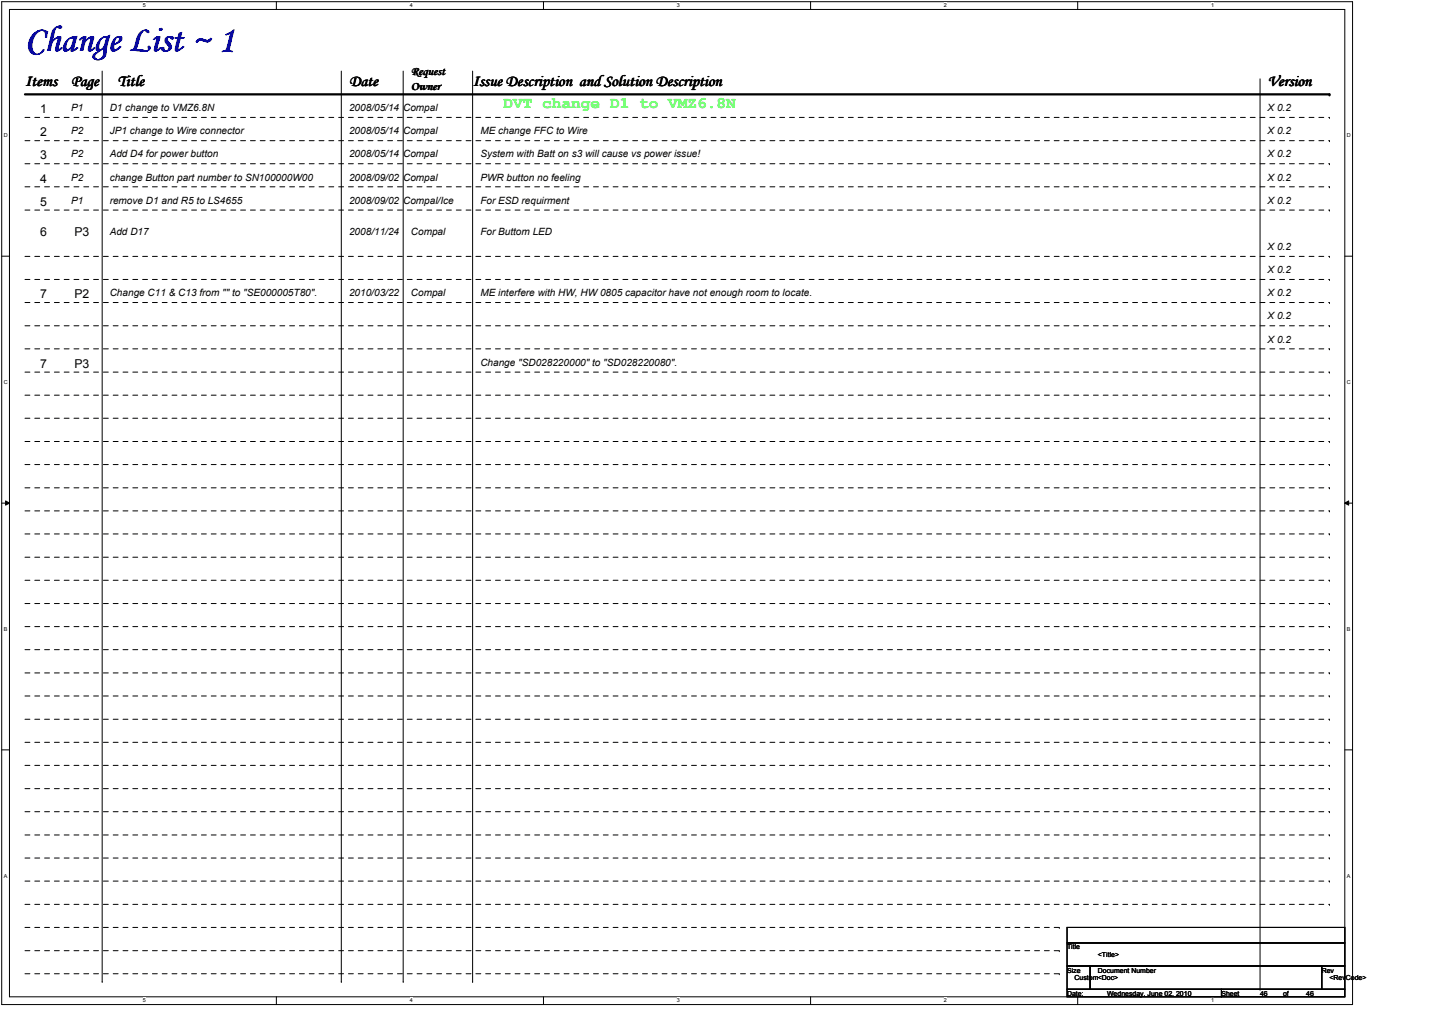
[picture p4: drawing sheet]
<svg xmlns="http://www.w3.org/2000/svg" width="297mm" height="210mm" viewBox="0 0 297 210" stroke-linecap="round" stroke-linejoin="round" font-family="sans-serif">
<defs><g id="words">
<text font-size="7.7" fill="#00f" x="5.3" y="10.6">Change List ~ 1</text>
<g font-size="3.3">
<text x="5.2" y="17.8">Items</text>
<text x="14.7" y="17.9">Page</text>
<text x="24.4" y="17.8">Title</text>
<text x="72.4" y="17.8">Date</text>
<text x="98" y="17.8">Issue Description and Solution Description</text>
<text x="262.8" y="17.8">Version</text>
</g>
<text font-size="3.3" fill="#0f0" x="104.4" y="22.3">DVT change D1 to VMZ6.8N</text>
<g font-size="2.5">
<text x="85.3" y="15.5">Request</text>
<text x="8.4" y="23.5">1</text>
<text x="85.3" y="18.6">Owner</text>
<text x="8.4" y="28.2">2</text>
<text x="8.4" y="33">3</text>
<text x="8.4" y="37.9">4</text>
<text x="8.4" y="42.6">5</text>
<text x="8.4" y="49">6</text>
<text x="15.4" y="49">P3</text>
<text x="8.4" y="61.9">7</text>
<text x="15.4" y="61.9">P2</text>
<text x="8.4" y="76.3">7</text>
<text x="15.4" y="76.3">P3</text>
</g>
<g font-size="2.1">
<text x="14.7" y="23.1">P1</text>
<text x="22.7" y="23.1">D1 change to VMZ6.8N</text>
<text x="72.4" y="23.1">2008/05/14 Compal</text>
<text x="262.8" y="23.1">X 0.2</text>
<text x="14.7" y="27.9">P2</text>
<text x="22.7" y="27.9">JP1 change to Wire connector</text>
<text x="72.4" y="27.9">2008/05/14 Compal</text>
<text x="99.6" y="27.9">ME change FFC to Wire</text>
<text x="262.8" y="27.9">X 0.2</text>
<text x="14.7" y="32.7">P2</text>
<text x="22.7" y="32.7">Add D4 for power button</text>
<text x="72.4" y="32.7">2008/05/14 Compal</text>
<text x="99.6" y="32.7">System with Batt on s3 will cause vs power issue!</text>
<text x="262.8" y="32.7">X 0.2</text>
<text x="14.7" y="37.5">P2</text>
<text x="22.7" y="37.5">change Button part number to SN100000W00</text>
<text x="72.4" y="37.5">2008/09/02 Compal</text>
<text x="99.6" y="37.5">PWR button no feeling</text>
<text x="262.8" y="37.5">X 0.2</text>
<text x="14.7" y="42.3">P1</text>
<text x="22.7" y="42.3">remove D1 and R5 to LS4655</text>
<text x="72.4" y="42.3">2008/09/02 Compal/Ice</text>
<text x="99.6" y="42.3">For ESD requirment</text>
<text x="262.8" y="42.3">X 0.2</text>
<text x="22.7" y="48.7">Add D17</text>
<text x="72.4" y="48.7">2008/11/24</text>
<text x="85.2" y="48.7">Compal</text>
<text x="99.6" y="48.7">For Buttom LED</text>
<text x="262.8" y="51.9">X 0.2</text>
<text x="262.8" y="56.7">X 0.2</text>
<text x="22.7" y="61.5">Change C11 &amp; C13 from &quot;&quot; to &quot;SE000005T80&quot;.</text>
<text x="72.4" y="61.5">2010/03/22</text>
<text x="85.2" y="61.5">Compal</text>
<text x="99.6" y="61.5">ME interfere with HW, HW 0805 capacitor have not enough room to locate.</text>
<text x="262.8" y="61.5">X 0.2</text>
<text x="262.8" y="66.3">X 0.2</text>
<text x="262.8" y="71.1">X 0.2</text>
<text x="99.6" y="75.9">Change &quot;SD028220000&quot; to &quot;SD028220080&quot;.</text>
</g>
<g font-size="1.4">
<text x="221.2" y="196.9">Title</text>
<text x="221.2" y="201.7">Size</text>
<text x="222.8" y="203.3">Custom&lt;Doc&gt;</text>
<text x="227.6" y="201.7">Document Number</text>
<text x="227.6" y="198.5">&lt;Title&gt;</text>
<text x="274" y="201.7">Rev</text>
<text x="275.6" y="203.3">&lt;RevCode&gt;</text>
<text x="221.2" y="206.5">Date:</text>
<text x="229.5" y="206.5">Wednesday, June 02, 2010</text>
<text x="253.2" y="206.5">Sheet</text>
<text x="261.2" y="206.5">46</text>
<text x="266" y="206.5">of</text>
<text x="270.8" y="206.5">46</text>
</g>
<g font-size="1.1">
<text x="29.6" y="1.5">5</text>
<text x="84.9" y="1.5">4</text>
<text x="140.3" y="1.5">3</text>
<text x="195.7" y="1.5">2</text>
<text x="251" y="1.5">1</text>
<text x=".8" y="28.5">D</text>
<text x="279.2" y="28.5">D</text>
<text x=".8" y="79.7">C</text>
<text x="279.2" y="79.7">C</text>
<text x=".8" y="130.9">B</text>
<text x="279.2" y="130.9">B</text>
<text x=".8" y="182.1">A</text>
<text x="279.2" y="182.1">A</text>
<text x="29.6" y="207.9">5</text>
<text x="84.9" y="207.9">4</text>
<text x="140.3" y="207.9">3</text>
<text x="195.7" y="207.9">2</text>
<text x="251" y="207.9">1</text>
</g>
</g></defs>
<path d="M.4 .4h280v208h-280zM2 2h276.8v204.8h-276.8z" fill="none" stroke="#000" stroke-width=".21"/>
<g fill="#fff">
<path d="M29.6 .5h.6v1.2h-.6z"/>
<path d="M29.6 206.9h.6v1.2h-.6z"/>
</g>
<path d="M57.3 .4v1.6M57.3 206.8v1.6" fill="none" stroke="#000" stroke-width=".21"/>
<g fill="#fff">
<path d="M84.9 .5h.6v1.2h-.6z"/>
<path d="M84.9 206.9h.6v1.2h-.6z"/>
</g>
<path d="M112.7 .4v1.6M112.7 206.8v1.6" fill="none" stroke="#000" stroke-width=".21"/>
<g fill="#fff">
<path d="M140.3 .5h.6v1.2h-.6z"/>
<path d="M140.3 206.9h.6v1.2h-.6z"/>
</g>
<path d="M168 .4v1.6M168 206.8v1.6" fill="none" stroke="#000" stroke-width=".21"/>
<g fill="#fff">
<path d="M195.7 .5h.6v1.2h-.6z"/>
<path d="M195.7 206.9h.6v1.2h-.6z"/>
</g>
<path d="M223.4 .4v1.6M223.4 206.8v1.6" fill="none" stroke="#000" stroke-width=".21"/>
<g fill="#fff">
<path d="M251 .5h.6v1.2h-.6z"/>
<path d="M251 206.9h.6v1.2h-.6z"/>
<path d="M.8 27.5h.7v1.2h-.7z"/>
<path d="M279.2 27.5h.7v1.2h-.7z"/>
<path d="M.8 78.7h.7v1.2h-.7z"/>
<path d="M279.2 78.7h.7v1.2h-.7z"/>
</g>
<path d="M.4 53.1h1.6M278.8 53.1h1.6" fill="none" stroke="#000" stroke-width=".21"/>
<g fill="#fff">
<path d="M.8 129.9h.7v1.2h-.7z"/>
<path d="M279.2 129.9h.7v1.2h-.7z"/>
</g>
<path d="M.4 104.4h1.6M1.2 103.9l.8 .5-.8 .4zM278.8 104.4l.8-.5v.9zM278.8 104.4h1.6" fill="none" stroke="#000" stroke-width=".21"/>
<path d="M1.2 103.9l.8 .5-.8 .4zM278.8 104.4l.8-.5v.9z" fill="#000"/>
<g fill="#fff">
<path d="M.8 181.1h.7v1.2h-.7z"/>
<path d="M279.2 181.1h.7v1.2h-.7z"/>
</g>
<g fill="none" stroke="#000" stroke-width=".21">
<path d="M21.2 14.7v188.9M70.7 14.7v188.9M83.6 14.7v188.9M98 14.7v188.9M261.2 16.4v188.8M.4 155.5h1.6M278.8 155.5h1.6M221.2 192.4h57.6v3.2h-57.6zM221.2 195.6h57.6v4.8h-57.6zM21.2 203.6h.1M70.7 203.6h.1M83.6 203.6h.1"/>
<path d="M98 203.6h.1M221.2 200.4h4.8v4.8h-4.8zM221.2 205.2h32v1.6h-32zM226 200.4h48v4.8h-48zM253.2 205.2h25.6v1.6h-25.6zM261.2 205.2h.1M274 200.4h4.8v4.8h-4.8z"/>
</g>
<path d="M5.2 19.6h270.4" fill="none" stroke="#000" stroke-width=".47"/>
<circle cx="275.6" cy="19.6" r=".23" fill="#000"/>
<g fill="none" stroke="#000" stroke-width=".21" stroke-dasharray="1 1 1 1 1 1 1 1">
<path d="M5.2 24.4h270.4M5.2 29.2h270.4M5.2 34h270.4M5.2 38.7h270.4M275.6 24.4h.1M275.6 29.2h.1M275.6 34h.1M275.6 38.7h.1M5.2 43.6h270.4M5.2 53.2h270.4M5.2 58h270.4M275.6 43.6h.1"/>
<path d="M275.6 53.2h.1M275.6 58h.1M5.2 62.7h270.4M5.2 67.6h270.4M5.2 72.4h270.4M5.2 77.2h270.4M275.6 62.7h.1M275.6 67.6h.1M275.6 72.4h.1M275.6 77.2h.1M5.2 82h270.4M5.2 86.7h270.4"/>
<path d="M5.2 91.6h270.4M5.2 96.4h270.4M275.6 82h.1M275.6 86.7h.1M275.6 91.6h.1M275.6 96.4h.1M5.2 101.2h270.4M5.2 106h270.4M5.2 110.7h270.4M5.2 115.6h270.4M275.6 101.2h.1M275.6 106h.1"/>
<path d="M275.6 110.7h.1M275.6 115.6h.1M5.2 120.4h270.4M5.2 125.2h270.4M5.2 130h270.4M5.2 134.7h270.4M5.2 139.6h270.4M275.6 120.4h.1M275.6 125.2h.1M275.6 130h.1M275.6 134.7h.1M275.6 139.6h.1"/>
<path d="M5.2 144.4h270.4M5.2 149.2h270.4M5.2 154h270.4M5.2 158.8h270.4M275.6 144.4h.1M275.6 149.2h.1M275.6 154h.1M275.6 158.8h.1M5.2 163.6h270.4M5.2 168.4h270.4M5.2 173.2h270.4M5.2 178h270.4"/>
<path d="M275.6 163.6h.1M275.6 168.4h.1M275.6 173.2h.1M275.6 178h.1M5.2 182.8h270.4M5.2 192.4h214.4M5.2 187.6h270.4M5.2 197.2h214.4M219.6 192.4h.1M219.6 197.2h.1M275.6 182.8h.1M275.6 187.6h.1"/>
<path d="M5.2 202h214.4M219.6 202h.1"/>
</g>
<use href="#words"/>
</svg>
